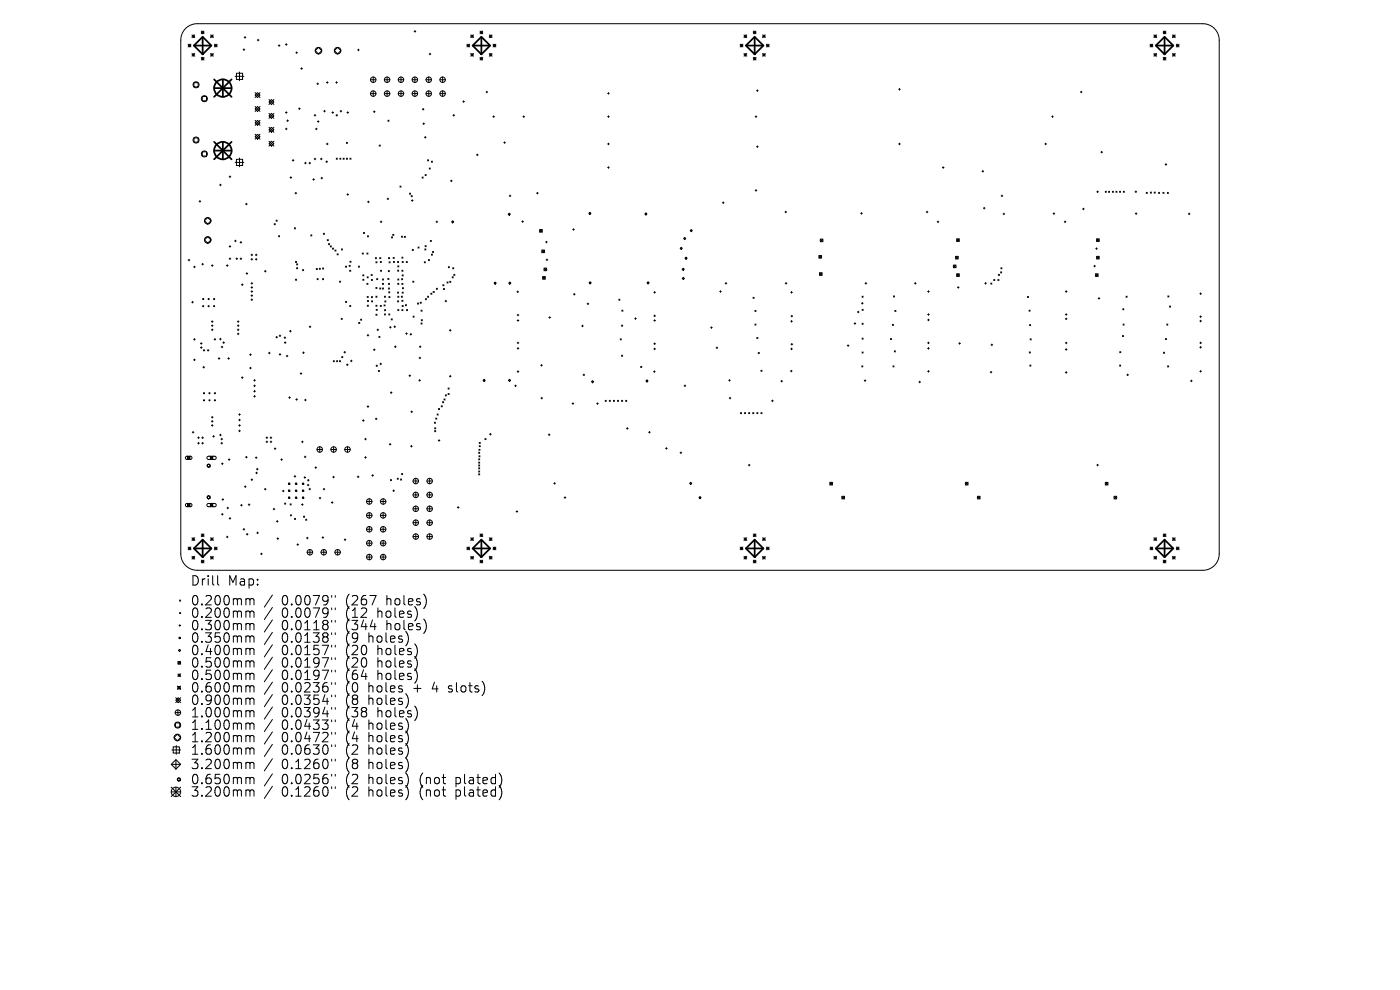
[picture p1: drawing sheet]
<svg xmlns="http://www.w3.org/2000/svg" width="297mm" height="210mm" viewBox="0 0 297 210" stroke-linecap="round" stroke-linejoin="round" font-family="sans-serif">
<defs><g id="words">
<g font-size="2.8">
<text x="40.3" y="124.5">Drill</text>
<text x="48.3" y="124.5">Map:</text>
<text x="40.3" y="128.7">0.200mm</text>
<text x="40.3" y="131.3">0.200mm</text>
<text x="59.8" y="128.7">0.0079&quot;</text>
<text x="59.8" y="131.3">0.0079&quot;</text>
<text x="73.5" y="128.7">(267</text>
<text x="73.5" y="131.3">(12</text>
<text x="80.4" y="131.3">holes)</text>
<text x="82.3" y="128.7">holes)</text>
<text x="40.3" y="134">0.300mm</text>
<text x="40.3" y="136.6">0.350mm</text>
<text x="59.8" y="134">0.0118&quot;</text>
<text x="59.8" y="136.6">0.0138&quot;</text>
<text x="73.5" y="134">(344</text>
<text x="73.5" y="136.6">(9</text>
<text x="78.5" y="136.6">holes)</text>
<text x="82.3" y="134">holes)</text>
<text x="40.3" y="139.3">0.400mm</text>
<text x="40.3" y="141.9">0.500mm</text>
<text x="59.8" y="139.3">0.0157&quot;</text>
<text x="59.8" y="141.9">0.0197&quot;</text>
<text x="73.5" y="139.3">(20</text>
<text x="73.5" y="141.9">(20</text>
<text x="80.4" y="139.3">holes)</text>
<text x="80.4" y="141.9">holes)</text>
<text x="40.3" y="144.5">0.500mm</text>
<text x="40.3" y="147.2">0.600mm</text>
<text x="40.3" y="149.8">0.900mm</text>
<text x="59.8" y="144.5">0.0197&quot;</text>
<text x="59.8" y="147.2">0.0236&quot;</text>
<text x="59.8" y="149.8">0.0354&quot;</text>
<text x="73.5" y="144.5">(64</text>
<text x="73.5" y="147.2">(0</text>
<text x="73.5" y="149.8">(8</text>
<text x="78.5" y="147.2">holes</text>
<text x="78.5" y="149.8">holes)</text>
<text x="80.4" y="144.5">holes)</text>
<text x="88.2" y="147.2">+</text>
<text x="92.4" y="147.2">4</text>
<text x="96" y="147.2">slots)</text>
<text x="40.3" y="152.5">1.000mm</text>
<text x="40.3" y="155.1">1.100mm</text>
<text x="59.8" y="152.5">0.0394&quot;</text>
<text x="59.8" y="155.1">0.0433&quot;</text>
<text x="73.5" y="152.5">(38</text>
<text x="73.5" y="155.1">(4</text>
<text x="78.5" y="155.1">holes)</text>
<text x="80.4" y="152.5">holes)</text>
<text x="40.3" y="157.7">1.200mm</text>
<text x="40.3" y="160.4">1.600mm</text>
<text x="59.8" y="157.7">0.0472&quot;</text>
<text x="59.8" y="160.4">0.0630&quot;</text>
<text x="73.5" y="157.7">(4</text>
<text x="73.5" y="160.4">(2</text>
<text x="78.5" y="157.7">holes)</text>
<text x="78.5" y="160.4">holes)</text>
<text x="40.3" y="163.4">3.200mm</text>
<text x="40.3" y="166.6">0.650mm</text>
<text x="59.8" y="163.4">0.1260&quot;</text>
<text x="59.8" y="166.6">0.0256&quot;</text>
<text x="73.5" y="163.4">(8</text>
<text x="73.5" y="166.6">(2</text>
<text x="78.5" y="163.4">holes)</text>
<text x="78.5" y="166.6">holes)</text>
<text x="89.5" y="166.6">(not</text>
<text x="97.3" y="166.6">plated)</text>
<text x="40.3" y="169.3">3.200mm</text>
<text x="59.8" y="169.3">0.1260&quot;</text>
<text x="73.5" y="169.3">(2</text>
<text x="78.5" y="169.3">holes)</text>
<text x="89.5" y="169.3">(not</text>
<text x="97.3" y="169.3">plated)</text>
</g>
</g></defs>
<g fill="none" stroke="#000" stroke-width=".21">
<path d="M39.4 6a3.5 3.5 0 0 1 2.4-1h213.4a3.5 3.5 0 0 1 3.5 3.5v109a3.5 3.5 0 0 1-3.5 3.5h-213.4a3.5 3.5 0 0 1-3.4-3.5v-109a3.5 3.5 0 0 1 1-2.5zM39.9 9.7h.6M39.9 9.4l.6 .6M40.2 9.4v.6M40.5 9.4l-.6 .6M40.7 7.4l.6 .6M40.7 7.7h.6M40.7 11.3l.6 .6M40.7 11.6h.6M41 7.4v.6M41 11.3v.6M41.1 17.5h.9v.9h-.9z"/>
<path d="M41.3 7.4l-.6 .6M41.3 11.3l-.6 .6M42.7 12.2l.6 .5M42.7 6.6l.6 .6M42.7 6.9h.6M42.7 12.4h.6M43 6.6v.6M43 12.2v.5M43.3 6.6l-.6 .6M43.3 12.2l-.6 .5M44.7 11.3l.5 .6M44.7 7.7h.5"/>
<path d="M44.7 11.6h.5M44.7 7.4l.5 .6M45 7.4v.6M45 11.3v.6M45.2 7.4l-.5 .6M45.2 11.3l-.5 .6M45.5 9.7h.6M45.5 9.4l.6 .6M45.8 9.4v.6M46.1 9.4l-.6 .6M49.9 16.2h1.8M50.2 15.5h1.3v1.3h-1.3z"/>
<path d="M50.8 15.3v1.8M51.6 10.5h.3M51.7 10.4v.3M51.8 7.9h.3M52 7.8v.3M54.1 19.6l1.1 1.1M54.6 8.5h.3M54.8 8.3v.4M55.2 19.6l-1.1 1.1M59 9.7h.4M59.2 9.5v.3M60.6 9.4h.3"/>
<path d="M60.7 9.3v.3M62.8 11.2h.3M62.9 11v.3M63.8 14.5h.4M64 14.4v.3M66.9 10.7l.7-.6 .7 .6-.7 .7zM67.2 17.8h.4M67.4 17.6v.4M69.3 17.5h.3M69.4 17.3v.4M70.9 10.7l.7-.6 .7 .6-.7 .7zM71.2 17.5h.4"/>
<path d="M71.4 17.3v.4M75.9 10.6h.3M76 10.4v.4M78.6 19.9h1.2M78.6 16.9h1.2M79.2 16.3v1.2M79.2 19.3v1.1M81.5 19.9h1.2M81.5 16.9h1.2M82.1 16.3v1.2M82.1 19.3v1.1M84.5 19.9h1.1"/>
<path d="M84.5 16.9h1.1M85.1 16.3v1.2M85.1 19.3v1.1M87.4 19.9h1.2M87.4 16.9h1.2M87.9 6.7h.3M88 16.3v1.2M88 19.3v1.1M88 6.5v.3M90.4 19.9h1.1M90.4 16.9h1.1M91 16.3v1.2"/>
<path d="M91 19.3v1.1M91 11.5h.4M91.2 11.3v.3M93.3 19.9h1.2M93.3 16.9h1.2M93.9 16.3v1.2M93.9 19.3v1.1M99.1 9.7h.5M99.1 9.4l.5 .6M99.3 9.4v.6M99.6 9.4l-.5 .6M99.9 7.7h.5"/>
<path d="M99.9 11.6h.5M99.9 7.4l.5 .6M99.9 11.3l.5 .6M100.2 7.4v.6M100.2 11.3v.6M100.4 7.4l-.5 .6M100.4 11.3l-.5 .6M101.8 6.9h.6M101.8 12.4h.6M101.8 6.6l.6 .6M101.8 12.2l.6 .5M102.1 6.6v.6"/>
<path d="M102.1 12.2v.5M102.4 6.6l-.6 .6M102.4 12.2l-.6 .5M103.1 19.5h.4M103.3 19.3v.4M103.8 7.7h.6M103.8 11.6h.6M103.8 11.3l.6 .6M103.8 7.4l.6 .6M104.1 7.4v.6M104.1 11.3v.6M104.4 7.4l-.6 .6"/>
<path d="M104.4 11.3l-.6 .6M104.6 9.7h.6M104.6 9.4l.6 .6M104.9 9.4v.6M105.2 9.4l-.6 .6M128.9 19.8h.4M129.1 19.6v.4M157 9.7h.6M157 9.4l.6 .6M157.3 9.4v.6M157.6 9.4l-.6 .6M157.8 11.3l.6 .6"/>
<path d="M157.8 7.7h.6M157.8 11.6h.6M157.8 7.4l.6 .6M158.1 7.4v.6M158.1 11.3v.6M158.4 7.4l-.6 .6M158.4 11.3l-.6 .6M159.8 6.9h.6M159.8 12.4h.6M159.8 12.2l.6 .5M159.8 6.6l.6 .6M160.1 6.6v.6"/>
<path d="M160.1 12.2v.5M160.4 6.6l-.6 .6M160.4 12.2l-.6 .5M160.5 19.2h.3M160.7 19.1v.3M161.8 7.7h.6M161.8 11.6h.6M161.8 7.4l.6 .6M161.8 11.3l.6 .6M162.1 7.4v.6M162.1 11.3v.6M162.4 7.4l-.6 .6"/>
<path d="M162.4 11.3l-.6 .6M162.6 9.7h.6M162.6 9.4l.6 .6M162.9 9.4v.6M163.2 9.4l-.6 .6M190.6 18.9h.4M190.8 18.8v.3M229.2 19.5h.3M229.4 19.3v.4M244 9.7h.6M244 9.4l.6 .6M244.3 9.4v.6"/>
<path d="M244.6 9.4l-.6 .6M244.8 7.7h.6M244.8 11.6h.6M244.8 7.4l.6 .6M244.8 11.3l.6 .6M245.1 7.4v.6M245.1 11.3v.6M245.4 7.4l-.6 .6M245.4 11.3l-.6 .6M246.8 6.9h.5M246.8 12.4h.5M246.8 12.2l.5 .5"/>
<path d="M246.8 6.6l.5 .6M247.1 6.6v.6M247.1 12.2v.5M247.3 6.6l-.5 .6M247.3 12.2l-.5 .5M248.7 7.7h.6M248.7 11.6h.6M248.7 11.3l.6 .6M248.7 7.4l.6 .6M249 7.4v.6M249 11.3v.6M249.3 11.3l-.6 .6"/>
<path d="M249.3 7.4l-.6 .6M249.5 9.7h.6M249.5 9.4l.6 .6M249.8 9.4v.6M250.1 9.4l-.6 .6M41.1 29.3h.9v.9h-.9zM42.9 20.5h.9v.9h-.9zM42.9 32.2h.9v.9h-.9zM46.6 39.2h.3M46.8 39.1v.3M48.6 37.5h.4M48.8 37.3v.4"/>
<path d="M49.9 34.4h1.8M50.2 33.8h1.3v1.3h-1.3zM50.8 33.5v1.9M54.1 20.2l.5-.6 .6 .6-.6 .5zM54.1 22.6l1.1 1M54.1 25.5l1.1 1.1M54.1 28.5l1.1 1M54.6 22.6l.6 .5-.6 .5-.5-.5zM54.6 25.5l.6 .6-.6 .5-.5-.5zM54.6 28.5l.6 .5-.6 .5-.5-.5zM55.2 22.6l-1.1 1M55.2 25.5l-1.1 1.1"/>
<path d="M55.2 28.5l-1.1 1M57.1 21.6l.5-.5 .5 .5-.5 .6zM57.1 24.6l.5-.5 .5 .5-.5 .5zM57.1 27.5l.5-.5 .5 .5-.5 .6zM57.1 30.5l.5-.5 .5 .5-.5 .5zM57.1 21.1l1 1.1M57.1 24.1l1 1M57.1 27l1 1.1M57.1 30l1 1M58.1 21.1l-1 1.1M58.1 24.1l-1 1M58.1 27l-1 1.1"/>
<path d="M58.1 30l-1 1M60.6 23.9h.3M60.6 27.3h.3M60.7 23.7v.3M60.7 27.2v.3M60.8 25.6h.4M61 25.4v.4M61.5 37.7h.4M61.7 37.5v.3M62 34h.4M62.2 33.8v.4M63.3 23.1h.4"/>
<path d="M63.5 22.9v.3M64.6 34.6h.4M64.8 34.4v.4M65.5 34.6h.4M65.7 34.4v.4M66.4 38.1h.3M66.5 37.9v.3M66.6 24.5h.4M66.6 33.7h.4M66.8 24.3v.3M66.8 33.6v.3M66.9 27.3h.4"/>
<path d="M67.1 27.2v.3M67.3 25.8h.4M67.5 25.6v.4M68 33.7h.3M68.1 37.8h.3M68.2 33.6v.3M68.3 37.6v.4M68.7 23.6h.3M68.8 23.4v.4M69.1 34.3h.4M69.3 30.5h.3M69.3 34.1v.4"/>
<path d="M69.4 30.4v.3M70.4 23.9h.4M70.6 23.7v.3M71.3 24.5h.3M71.3 33.6l.3 .2M71.5 24.3v.3M71.6 33.6l-.3 .2M72.1 33.6l.2 .2M72.2 23.6h.3M72.3 33.6l-.2 .2M72.3 23.4v.4M72.8 33.6l.2 .2"/>
<path d="M73 33.6l-.2 .2M73.5 30.2l.2 .2M73.5 33.6l.2 .2M73.6 23.9h.3M73.7 30.2l-.2 .2M73.7 33.6l-.2 .2M73.8 23.7v.3M74.2 33.6l.3 .2M74.5 33.6l-.3 .2M79.2 23.7h.4M79.4 23.5v.4M80.4 30.8l.3 .2"/>
<path d="M80.7 30.8l-.3 .2M82.3 25.5l.2 .2M82.5 25.5l-.2 .2M84.8 39.5l.3 .2M85.1 39.5l-.3 .2M89.5 37.6l.3 .2M89.6 23.2h.3M89.7 26.2h.4M89.8 37.6l-.3 .2M89.8 23v.3M89.9 26.1v.3M90 29.1h.4"/>
<path d="M90.2 37l.2 .3M90.2 29v.3M90.4 37l-.2 .3M90.7 33.9l.2 .2M90.9 33.9l-.2 .2M91 35.6l.3 .3M91.3 35.6l-.3 .3M91.5 34.2l.2 .2M91.7 34.2l-.2 .2M95.6 38.4h.3M95.7 38.2v.3M96.1 24.5h.3"/>
<path d="M96.3 24.3v.3M98.2 21.6h.3M98.4 21.4v.3M101.1 32.9h.3M101.3 32.7v.3M104.6 24.7h.3M104.7 24.6v.3M106.9 30.2h.3M107.1 30.1v.3M110.9 24.7h.4M111.1 24.6v.3M128.9 30.5h.4"/>
<path d="M128.9 24.7h.4M128.9 35.5h.4M129.1 24.6v.3M129.1 30.4v.3M129.1 35.4v.3M160.2 24.7h.4M160.4 24.6v.3M160.5 31.1h.3M160.7 30.9v.4M190.6 30.5h.4M190.8 30.4v.3M199.9 35.5h.4"/>
<path d="M200.1 35.4v.3M208.3 36.3h.4M208.5 36.2v.3M221.7 30.5h.3M221.8 30.4v.3M223.1 24.7h.4M223.3 24.6v.3M233.5 32.3h.4M233.7 32.1v.4M247.2 34.9h.3M247.3 34.7v.4M39.9 55.2h.4"/>
<path d="M40.1 55v.3M41.1 56.6h.3M41.3 56.5v.3M42.2 42.7h.4M42.4 42.5v.4M42.8 56h.4M43 55.9v.3M43.4 46.8l.7-.7 .7 .7-.7 .7zM43.4 50.9l.7-.7 .7 .7-.7 .7zM44.8 56.3h.4M45 56.2v.3M48 56.3h.4"/>
<path d="M48.2 56.2v.3M48.6 52.3h.4M48.6 54.9h.4M48.8 52.1v.4M48.8 54.7v.4M49.8 51.1h.3M49.9 50.9v.4M50.1 54.9h.3M50.2 54.7v.4M50.9 54.9h.4M50.9 51.4h.4M51.1 51.2v.4"/>
<path d="M51.1 54.7v.4M52.1 43.3h.3M52.2 58h.4M52.3 43.1v.4M52.4 57.8v.4M53.3 54.1h.3M53.3 55h.3M53.4 53.9v.3M53.4 54.8v.4M53.4 59.9v.4M54.2 54.1h.3M54.2 55h.3"/>
<path d="M54.4 53.9v.3M54.4 54.8v.4M56.1 57.5h.4M56.3 57.4v.3M58.2 47.5l.2 .2M58.4 47.5l-.2 .2M58.6 46.7l.2 .2M58.8 46.7l-.2 .2M59.1 50l.2 .2M59.3 50l-.2 .2M62.5 48.3l.2 .3M62.6 41h.3"/>
<path d="M62.7 48.3l-.2 .3M62.7 55.5l.2 .2M62.7 59.2l.2 .3M62.8 40.8v.3M62.9 55.5l-.2 .2M62.9 59.2l-.2 .3M62.9 56l.2 .2M62.9 56.8l.2 .2M63.1 56l-.2 .2M63.1 56.8l-.2 .2M64.2 57.2l.2 .2M64.4 57.2l-.2 .2"/>
<path d="M65.9 49.8l.3 .3M66.2 49.8l-.3 .3M67.1 57l.2 .2M67.3 59.1l.2 .2M67.3 57l-.2 .2M67.5 59.1l-.2 .2M67.7 56.9l.3 .2M68 56.9l-.3 .2M68.4 56.8l.3 .3M68.4 59.1l.3 .2M68.6 49.5l.2 .2M68.7 56.8l-.3 .3"/>
<path d="M68.7 59.1l-.3 .2M68.8 49.5l-.2 .2M69.4 50.8l.3 .3M69.7 50.8l-.3 .3M69.7 51.7l.2 .2M69.9 51.7l-.2 .2M70.1 52.2l.2 .2M70.3 52.2l-.2 .2M70.5 52.6l.3 .3M70.8 52.6l-.3 .3M71 53l.3 .3M71.3 53l-.3 .3"/>
<path d="M71.5 53.8l.2 .3M71.7 53.8l-.2 .3M72 59.6l.3 .3M72.3 59.6l-.3 .3M72.4 52.8l.3 .2M72.7 52.8l-.3 .2M73.3 56.5l.2 .2M73.5 56.5l-.2 .2M73.6 41.3h.3M73.8 41.1v.3M74.1 56.3l.2 .2M74.2 57.3l.2 .3"/>
<path d="M74.2 55.4l.3 .2M74.3 56.3l-.2 .2M74.4 57.3l-.2 .3M74.5 55.4l-.3 .2M76 56.4l.3 .3M76.3 56.4l-.3 .3M76.8 53.7l.3 .2M77 58.3l.2 .2M77 59.2l.2 .3M77.1 53.7l-.3 .2M77.1 49.3l.2 .2M77.2 58.3l-.2 .2"/>
<path d="M77.2 59.2l-.2 .3M77.3 49.3l-.2 .2M77.8 53.7l.3 .2M77.9 58.7l.2 .2M77.9 50l.3 .2M78 42.8h.3M78.1 53.7l-.3 .2M78.1 58.7l-.2 .2M78.2 42.7v.3M78.2 50l-.3 .2M78.7 58.2l.3 .3M78.8 59.3l.2 .2"/>
<path d="M79 58.2l-.3 .3M79 59.3l-.2 .2M79.6 54.7l.3 .2M79.7 55.5l.3 .3M79.9 54.7l-.3 .2M79.9 59.1l.2 .2M80 55.5l-.3 .3M80.1 59.1l-.2 .2M80.6 54.7l.2 .2M80.7 55.5l.2 .2M80.7 47.1h.3M80.7 57.3l.3 .3"/>
<path d="M80.8 54.7l-.2 .2M80.8 46.9v.3M80.9 55.5l-.2 .2M81 57.3l-.3 .3M81.1 59.2l.3 .2M81.4 59.2l-.3 .2M82.1 42.2h.4M82.3 59.1l.2 .2M82.3 42v.4M82.4 57.4l.2 .2M82.4 54.7l.3 .2M82.5 59.1l-.2 .2"/>
<path d="M82.5 55.5l.3 .3M82.6 57.4l-.2 .2M82.7 54.7l-.3 .2M82.8 55.5l-.3 .3M83 50.2l.3 .3M83.3 50.2l-.3 .3M83.3 49.7l.3 .2M83.4 54.6l.2 .2M83.5 55.5l.2 .2M83.6 49.7l-.3 .2M83.6 54.6l-.2 .2M83.7 55.5l-.2 .2"/>
<path d="M84.3 55.5l.3 .2M84.4 57.3l.2 .2M84.4 56.4l.2 .2M84.4 59.2l.2 .2M84.6 55.5l-.3 .2M84.6 57.3l-.2 .2M84.6 56.4l-.2 .2M84.6 59.2l-.2 .2M85.2 50.1l.2 .2M85.2 59.1l.2 .2M85.3 57.3l.2 .3M85.3 54.5l.2 .3"/>
<path d="M85.3 58.3l.2 .2M85.3 55.5l.2 .2M85.4 50.1l-.2 .2M85.4 59.1l-.2 .2M85.5 57.3l-.2 .3M85.5 54.5l-.2 .3M85.5 55.5l-.2 .2M85.5 58.3l-.2 .2M85.8 50.1l.2 .3M86 50.1l-.2 .3M86.2 55.5l.2 .2M86.4 55.5l-.2 .2"/>
<path d="M86.9 41l.2 .2M87.1 41l-.2 .2M87.2 41.5l.3 .2M87.3 42.5h.3M87.5 41.5l-.3 .2M87.5 52.9l.2 .2M87.5 42.4v.3M87.6 59.6l.2 .3M87.7 52.9l-.2 .2M87.8 59.6l-.2 .3M88.7 52.4l.2 .2M88.9 52.4l-.2 .2"/>
<path d="M90 55.5l.2 .3M90.1 52.8l.3 .2M90.2 52.1l.2 .2M90.2 55.5l-.2 .3M90.4 52.8l-.3 .2M90.4 52.1l-.2 .2M90.9 55.1l.2 .2M91.1 55.1l-.2 .2M91.3 51l.2 .2M91.5 51l-.2 .2M91.5 53.9l.2 .2M91.7 53.9l-.2 .2"/>
<path d="M91.8 53.3l.2 .3M92 53.3l-.2 .3M92.5 47.1h.3M92.7 46.9v.3M94.8 59.8l.2 .2M95 59.8l-.2 .2M95.1 56.6l.2 .2M95.3 56.6l-.2 .2M95.4 59.7l.2 .2M95.6 59.7l-.2 .2M95.8 47.1l.2-.3 .3 .3-.3 .2zM95.9 58.7l.3 .2"/>
<path d="M96 56.8l.3 .2M96.2 58.7l-.3 .2M96.3 56.8l-.3 .2M96.3 58.2l.2 .2M96.5 58.2l-.2 .2M107.8 45.4l.2-.2 .3 .2-.3 .3zM108 41.6h.4M108.2 59.8l.2 .2-.2 .3-.3-.3zM108.2 41.4v.3M110.7 47h.4M110.9 46.8v.4M113.8 41h.4"/>
<path d="M114 40.8v.3M114.5 48.7l.6 .6M114.9 53l.6 .6M115.1 48.7l-.6 .6M115.1 58.7l.6 .5M115.4 56.9l.6 .5M115.5 53l-.6 .6M115.7 58.7l-.6 .5M115.7 51.3h.4M115.9 55.1h.3M115.9 51.2v.3M116 56.9l-.6 .5"/>
<path d="M116 54.9v.4M121.5 48.7h.3M121.7 48.5v.4M125 60l.2-.2 .2 .2-.2 .2zM125.1 45l.3 .3-.3 .2-.2-.2zM136.8 45.4l.2-.3 .3 .3-.3 .2zM137.3 60l.2-.2 .2 .2-.2 .2zM144.3 52.7l.2-.2 .3 .2-.3 .2zM144.9 56.9l.3 .2-.3 .3-.2-.3zM145 58.8l.2 .3-.2 .2-.3-.2zM145.3 50.4l.2 .2-.2 .2-.3-.2zM145.3 54.8l.2-.3 .3 .3-.3 .2z"/>
<path d="M146.4 48.9l.2-.2 .3 .2-.3 .2zM153.3 43h.3M153.4 42.8v.4M154 59.9v.4M160.2 40.4h.4M160.4 40.2v.4M166.5 45h.4M166.7 44.8v.3M166.8 59.9v.4M173.7 54.2l.6 .6M173.8 57.8l.6 .6M174 50.7l.6 .6"/>
<path d="M174.3 54.2l-.6 .6M174.4 57.8l-.6 .6M174.6 50.7l-.6 .6M182.6 45.3h.3M182.8 45.1v.3M183.7 59.9v.4M194.2 59.9v.4M196.5 45h.4M196.7 44.8v.3M198.8 47.1h.4M199 46.9v.3M202.2 56.2l.6 .6"/>
<path d="M202.7 54.4l.6 .5M202.8 56.2l-.6 .6M202.9 50.7l.6 .5M202.9 58.1l.6 .6M203.3 54.4l-.6 .5M203.5 50.7l-.6 .5M203.5 58.1l-.6 .6M208.6 44.2h.4M208.8 44v.3M209.1 59.9v.4M210.8 59.3l.3 .2M211.1 59.3l-.3 .2"/>
<path d="M211.7 59.3l.2 .2M211.8 58.2l.2 .2M211.9 59.3l-.2 .2M212 58.2l-.2 .2M212.3 57.7l.2 .2M212.3 56.8l.3 .2M212.4 41.6h.3M212.5 57.7l-.2 .2M212.6 56.8l-.3 .2M212.6 41.4v.3M212.8 45.4h.3M213 45.2v.4"/>
<path d="M223.4 45.3h.4M223.6 45.1v.4M225.8 47.1h.3M226 46.9v.3M229.7 44.3h.3M229.8 44.2v.3M232 56.5h.4M232.2 56.3v.3M232.4 58.1l.6 .6M232.4 52.7h.4M232.6 52.6v.3M232.6 50.7l.6 .5"/>
<path d="M232.6 54.4l.6 .5M232.7 40.7h.3M232.9 40.5v.4M233 58.1l-.6 .6M233.2 54.4l-.6 .5M233.2 50.7l-.6 .5M234.5 40.6l.2 .2M234.7 40.6l-.2 .2M235.2 40.6l.2 .2M235.4 40.6l-.2 .2M236 40.6l.2 .2M236.2 40.6l-.2 .2"/>
<path d="M236.7 40.6l.3 .2M237 40.6l-.3 .2M237.5 40.6l.2 .2M237.7 40.6l-.2 .2M238.3 40.6l.2 .2M238.5 40.6l-.2 .2M240.8 40.7h.3M240.9 45.3h.3M241 40.5v.4M241 45.1v.4M243.2 40.8l.2 .2M243.4 40.8l-.2 .2"/>
<path d="M244 40.7l.3 .3M244.3 40.7l-.3 .3M244.9 40.7l.2 .3M245.1 40.7l-.2 .3M245.8 40.8l.2 .2M246 40.8l-.2 .2M246.7 40.8l.2 .2M246.9 40.8l-.2 .2M247.6 40.8l.3 .2M247.9 40.8l-.3 .2M252.1 45.4h.3M252.3 45.2v.4"/>
<path d="M40.7 64.1h.3M40.8 63.9v.4M41.1 72h.3M41.1 76.3h.3M41.3 71.8v.4M41.3 76.2v.3M42.5 72.9h.4M42.5 73.7h.4M42.7 72.7v.3M42.7 73.6v.3M43 77.9h.4M43.1 74.3h.4"/>
<path d="M43.2 77.7v.4M43.3 74.1v.4M44 74.3h.3M44.1 74.1v.4M44.8 68.2h.4M44.8 69.1h.4M44.8 70h.4M45 68v.4M45 68.9v.4M45 69.8v.3M45.4 72h.4M45.6 71.8v.4"/>
<path d="M46.3 76h.3M46.5 75.9v.3M46.6 71.9h.3M46.8 71.8v.3M46.9 73.6h.4M47.1 73.4v.4M47.3 72.7h.3M47.5 72.5v.4M48.3 76h.4M48.5 75.9v.3M50.4 68.2h.3M50.4 69.1h.3"/>
<path d="M50.4 70h.3M50.4 70.8h.3M50.5 68v.4M50.5 68.9v.4M50.5 69.8v.3M50.5 70.7v.3M51.2 60.4h.4M51.4 60.2v.4M51.4 79.9v.4M53 75.2h.3M53 78.1h.3M53.1 75.1v.3"/>
<path d="M53.1 77.9v.3M53.3 60.1h.3M53.3 61h.3M53.3 61.8h.3M53.3 62.7h.3M53.3 63.6h.3M53.4 60.8v.3M53.4 61.7v.3M53.4 62.5v.4M53.4 63.4v.4M57 74.9h.3M57.1 74.7v.4"/>
<path d="M58.5 71.5h.4M58.7 71.4v.3M59.2 71.2h.4M59.2 75.2h.4M59.4 71.1v.3M59.4 75v.4M60.3 71.6h.3M60.3 72.7h.4M60.4 71.5v.3M60.5 72.5v.4M60.7 75.5h.4M60.9 75.4v.3"/>
<path d="M61.4 70.2h.4M61.6 70.1v.3M63.7 79.2h.3M63.9 79.1v.3M64.2 74.8h.4M64.4 74.7v.3M65.6 69.3h.3M65.8 69.1v.4M70.7 76.5l.2 .2M70.9 76.5l-.2 .2M71.4 76.5l.2 .2M71.6 76.5l-.2 .2"/>
<path d="M72 76.5l.2 .2M72.2 76.5l-.2 .2M72.4 67.5l.2 .3M72.5 75.6l.2 .3M72.6 67.5l-.2 .3M72.7 75.6l-.2 .3M73 74.7h.3M73.1 74.5v.4M73.3 63.9l.2 .3M73.5 77.4h.3M73.5 63.9l-.2 .3M73.7 77.2v.4"/>
<path d="M74.2 64.8l.2 .2M74.4 76.6h.3M74.4 64.8l-.2 .2M74.5 76.4v.3M76.1 68.4l.2 .2M76.3 68.4l-.2 .2M76.5 67.7l.2 .2M76.7 67.7l-.2 .2M77.8 60.1l.3 .2M77.9 62.9l.2 .2M77.9 71.1h.3M77.9 64.7l.3 .3"/>
<path d="M77.9 63.8l.3 .2M78.1 60.1l-.3 .2M78.1 70.9v.4M78.1 62.9l-.2 .2M78.2 64.7l-.3 .3M78.2 63.8l-.3 .2M78.8 62.9l.2 .2M78.8 63.8l.2 .2M79 62.9l-.2 .2M79 63.8l-.2 .2M79.2 74.2h.4M79.4 74v.4"/>
<path d="M79.7 64.7l.3 .3M79.7 61l.3 .2M79.7 62.8l.3 .3M79.7 66.6l.3 .3M79.8 77.6h.3M79.8 65.6l.2 .2M79.9 77.4v.4M80 64.7l-.3 .3M80 61l-.3 .2M80 62.8l-.3 .3M80 66.6l-.3 .3M80 70h.3"/>
<path d="M80 65.6l-.2 .2M80.2 69.8v.3M80.3 78.6l.2 .2M80.4 71.4l.2 .2M80.5 78.6l-.2 .2M80.6 61.1l.2 .2M80.6 77.2h.3M80.6 71.4l-.2 .2M80.7 64.8l.2 .2M80.8 77v.4M80.8 61.1l-.2 .2M80.9 64.8l-.2 .2"/>
<path d="M81.1 60.1l.3 .2M81.1 61.1l.3 .2M81.4 60.1l-.3 .2M81.4 61.1l-.3 .2M81.5 64.7l.2 .2M81.5 66.6l.3 .2M81.5 62.8l.3 .3M81.6 65.7l.2 .2M81.6 63.8l.3 .3M81.7 64.7l-.2 .2M81.8 66.6l-.3 .2M81.8 62.8l-.3 .3"/>
<path d="M81.8 65.7l-.2 .2M81.9 63.8l-.3 .3M82.4 60.1l.2 .2M82.4 61.1l.2 .2M82.5 61.9l.2 .2M82.5 66.6l.2 .2M82.5 62.9l.2 .2M82.6 60.1l-.2 .2M82.6 61.1l-.2 .2M82.6 69.4h.4M82.7 61.9l-.2 .2M82.7 66.6l-.2 .2"/>
<path d="M82.7 62.9l-.2 .2M82.8 69.3v.3M83 67.6l.2 .3M83.2 67.6l-.2 .3M83.6 69.3h.3M83.7 73.6h.3M83.7 69.1v.4M83.9 73.4v.3M84.3 63.8l.3 .2M84.3 62l.3 .2M84.4 65.7l.2 .2M84.4 60.1l.2 .2"/>
<path d="M84.4 62.8l.2 .3M84.6 63.8l-.3 .2M84.6 62l-.3 .2M84.6 62.8l-.2 .3M84.6 60.1l-.2 .2M84.6 65.7l-.2 .2M85.1 62.8l.3 .3M85.3 65.7l.2 .2M85.3 60.1l.2 .2M85.3 63.7l.2 .2M85.3 64.8l.2 .2M85.3 62l.2 .2"/>
<path d="M85.4 62.8l-.3 .3M85.4 61l.2 .3M85.5 60.1l-.2 .2M85.5 63.7l-.2 .2M85.5 65.7l-.2 .2M85.5 62l-.2 .2M85.5 64.8l-.2 .2M85.6 61l-.2 .3M86 64.6l.2 .3M86.1 70.8h.3M86.2 65.7l.3 .2M86.2 64.6l-.2 .3"/>
<path d="M86.2 70.6v.3M86.5 65.7l-.3 .2M86.8 79.7h.3M86.9 79.5v.4M87 70.9h.3M87.2 70.7v.4M87.6 67.1l.3 .2M87.9 67.1l-.3 .2M88.6 64.3l.2 .2M88.8 64.3l-.2 .2M88.9 75.9h.4M89 73.6h.3"/>
<path d="M89.1 75.8v.3M89.1 73.4v.3M89.1 64.1l.3 .2M89.3 65.8l.2 .2M89.3 68.5l.2 .2M89.4 67.8l.2 .2M89.4 64.1l-.3 .2M89.5 65.8l-.2 .2M89.5 68.5l-.2 .2M89.6 67.8l-.2 .2M90.2 63.3l.3 .3M90.5 63.3l-.3 .3"/>
<path d="M90.7 62.8l.2 .3M90.9 62.8l-.2 .3M91.4 62.2l.2 .2M91.6 62.2l-.2 .2M91.9 61.8l.2 .3M92.1 61.8l-.2 .3M92.6 61.1l.2 .3M92.8 61.1l-.2 .3M93.9 60.4l.3 .2M94.1 61.2l.2 .2M94.2 60.4l-.3 .2M94.3 61.2l-.2 .2"/>
<path d="M94.4 63.9h.4M94.6 63.7v.3M95.3 70.1h.4M95.3 79.8h.4M95.5 69.9v.3M95.5 79.6v.4M104.8 60.1l.2-.3 .3 .3-.3 .2zM109.7 61.9h.3M109.7 66.8h.4M109.7 68h.4M109.7 72.7h.4M109.7 73.9h.4"/>
<path d="M109.7 78.8h.4M109.8 61.7v.4M109.9 66.7v.3M109.9 67.8v.4M109.9 72.6v.3M109.9 73.7v.4M109.9 78.7v.3M114.7 77.5h.4M114.9 77.3v.4M116.4 67.4h.4M116.6 67.2v.3M121.7 62.4h.3"/>
<path d="M121.8 62.2v.4M123.4 69.1h.3M123.6 69v.3M123.7 79.5h.3M123.9 79.4v.3M124.6 64.5h.3M124.7 64.3v.3M131.3 63.5l.2 .2M131.5 63.5l-.2 .2M131.6 71.9l.2 .2M131.8 71.9l-.2 .2M131.9 69l.2 .2"/>
<path d="M131.9 75.4l.2 .2M131.9 65.8l.3 .2M132.1 69l-.2 .2M132.1 75.4l-.2 .2M132.2 65.8l-.3 .2M134.6 67.6h.4M134.8 67.4v.4M135.9 77.7l.3 .3M136.2 77.7l-.3 .3M138.6 78.8h.4M138.7 68h.4M138.7 62h.4"/>
<path d="M138.7 67h.4M138.7 72.9h.4M138.7 74h.4M138.8 78.7v.3M138.9 61.8v.4M138.9 66.8v.4M138.9 67.8v.4M138.9 72.7v.4M138.9 73.8v.4M150.8 69.5h.3M150.9 69.3v.4M151.9 73.8h.4"/>
<path d="M152.1 73.6v.4M152.7 61.8h.3M152.8 61.7v.3M153.8 60.1h.4M159.7 63.1l.3 .2M160 63.1l-.3 .2M160.2 65.8l.2 .3M160.2 68.7l.2 .3M160.4 65.8l-.2 .3M160.4 68.7l-.2 .3M160.6 71.6l.2 .2M160.8 71.6l-.2 .2"/>
<path d="M160.8 74.8l.3 .2M161.1 74.8l-.3 .2M161.4 78.5l.3 .3M161.7 78.5l-.3 .3M166.6 60.1h.3M167.7 78.7h.3M167.7 62h.4M167.7 74h.4M167.7 68.2h.4M167.8 67.1h.4M167.8 73h.4M167.9 78.5v.4"/>
<path d="M167.9 61.8v.4M167.9 68v.3M167.9 73.8v.4M168 66.9v.3M168 72.9v.3M179.7 73.3h.4M179.9 73.1v.4M181.2 68.6h.3M181.4 68.5v.3M181.9 66.2h.3M182.1 66v.4M182.8 64.3h.3"/>
<path d="M182.8 77.6l.3 .2M182.9 62.8l.2 .3M182.9 65.6l.2 .2M182.9 68.6l.2 .2M182.9 71.7l.2 .3M182.9 74.7l.2 .2M182.9 64.2v.3M183.1 77.6l-.3 .2M183.1 62.8l-.2 .3M183.1 65.6l-.2 .2M183.1 68.6l-.2 .2M183.1 71.7l-.2 .3"/>
<path d="M183.1 74.7l-.2 .2M183.5 60.1h.4M188.9 71.8l.2 .2M189.1 71.8l-.2 .2M189.3 68.8l.2 .2M189.4 77.6l.3 .2M189.5 68.8l-.2 .2M189.5 62.8l.3 .2M189.7 77.6l-.3 .2M189.7 74.4l.3 .3M189.8 62.8l-.3 .2M189.8 65.8l.3 .3"/>
<path d="M190 74.4l-.3 .3M190.1 65.8l-.3 .3M194 60.1h.4M196.8 61.8h.3M196.8 72.7h.3M196.8 73.9h.3M196.8 66.7h.3M196.8 67.9h.3M196.8 78.8h.3M197 61.7v.3M197 66.5v.4M197 67.7v.3"/>
<path d="M197 72.6v.3M197 73.7v.4M197 78.6v.3M203.1 61h.4M203.3 60.8v.3M203.4 72.9h.3M203.6 72.7v.3M208.9 60.1h.4M210.1 78.9h.3M210.2 60l.2 .3M210.2 78.8v.3M210.2 73.1h.4"/>
<path d="M210.4 60l-.2 .3M210.4 73v.3M218 62.9l.2 .2M218.2 62.9l-.2 .2M218.3 65.8l.2 .2M218.4 74.7l.2 .2M218.4 68.9l.2 .2M218.5 77.4l.2 .3M218.5 65.8l-.2 .2M218.5 71.9l.3 .2M218.6 74.7l-.2 .2M218.6 68.9l-.2 .2"/>
<path d="M218.7 77.4l-.2 .3M218.8 71.9l-.3 .2M226 61.8h.4M226 72.7h.4M226 66.7h.4M226 67.6h.4M226 74.1h.4M226 79h.4M226.2 61.7v.3M226.2 66.5v.4M226.2 67.5v.3M226.2 72.6v.3"/>
<path d="M226.2 74v.3M226.2 78.8v.4M233 63.3h.3M233.1 63.1v.4M237.5 77.4l.3 .3M237.5 74.6l.3 .2M237.8 77.4l-.3 .3M237.8 74.6l-.3 .2M238.1 71.2l.3 .2M238.2 65.5l.2 .2M238.2 68.7l.3 .3M238.4 71.2l-.3 .2"/>
<path d="M238.4 65.5l-.2 .2M238.5 68.7l-.3 .3M238.9 62.8l.2 .3M239.1 79.5h.3M239.1 62.8l-.2 .3M239.2 79.4v.3M246.8 74.7l.3 .2M247.1 74.7l-.3 .2M247.2 71.8l.3 .2M247.5 71.8l-.3 .2M247.5 68.7l.3 .3M247.7 77.6l.2 .2"/>
<path d="M247.8 68.7l-.3 .3M247.8 62.8l.2 .2M247.9 77.6l-.2 .2M248 62.8l-.2 .2M248.1 64.9l.2 .2M248.3 64.9l-.2 .2M254.5 72.7h.4M254.5 78.8h.4M254.5 62.3h.4M254.5 67.2h.4M254.5 68.1h.4M254.5 73.7h.4"/>
<path d="M254.7 62.1v.4M254.7 67v.4M254.7 67.9v.4M254.7 72.6v.3M254.7 73.5v.3M254.7 78.6v.3M39.7 96.8l-.4 .3 .4 .4M39.7 97.5h.7M39.7 96.8l.7 .7M39.7 96.8h.7M39.8 96.9h.5v.5h-.5zM40.4 96.8l.3 .3-.3 .4"/>
<path d="M40.4 96.8l-.7 .7M40.8 91.7h.3M41 91.5v.4M41.9 92.9h.4M41.9 94h.4M42.1 92.7v.3M42.1 93.8v.4M42.8 92.9h.4M42.8 94h.4M43 92.7v.3M43 93.8v.4M43.9 98.8l.4-.4 .3 .4-.3 .4z"/>
<path d="M44 96.9l1.6-.1 .3 .4-.3 .3h-1.4l-.3-.3zM44 98.5h.5v.5h-.5zM44.5 96.8l.7 .7M44.6 96.9h.5v.5h-.5zM44.8 88.5h.4M44.8 89.4h.4M44.8 90.2h.4M45 88.3v.4M45 89.2v.4M45 90.1v.3M45.1 92.6h.4M45.2 96.8l-.7 .7"/>
<path d="M45.3 92.4v.3M46.6 92.3h.3M46.8 92.1v.4M46.9 94h.3M46.9 93.1h.3M47 98.4h.3M47 93v.3M47 93.8v.4M47.2 98.2v.3M48.4 97.5h.4M48.6 97.3v.4M50.6 90.2h.4"/>
<path d="M50.6 87.9h.4M50.6 89.1h.4M50.6 91.4h.4M50.8 87.8v.3M50.8 88.9v.4M50.8 90.1v.3M50.8 91.2v.4M51.2 80.1h.4M52.1 97h.3M52.3 96.8v.3M53.8 80.7h.4M53.8 81.8h.4"/>
<path d="M53.8 83h.4M53.8 84.1h.4M54 80.5v.4M54 81.7v.3M54 82.8v.4M54 83.9v.3M54.2 97.1h.3M54.4 96.9v.4M54.4 99.5h.4M54.6 99.4v.3M56.4 92.9h.4M56.4 93.7h.4"/>
<path d="M56.6 92.7v.3M56.6 93.6v.3M57.3 92.9h.4M57.3 93.7h.4M57.5 92.7v.3M57.5 93.6v.3M58.2 95.2h.3M58.4 95v.4M59.6 97.5h.3M59.7 97.3v.4M61.3 84.3h.3M61.4 84.2v.3"/>
<path d="M62.8 84.7h.3M62.9 84.6v.3M64 93.7h.3M64.2 93.6v.3M64.6 96.9h.3M64.6 84.9h.4M64.7 96.7v.4M64.8 84.7v.3M66.8 99.2h.4M67 99v.4M67.3 95.4h1.1M67.8 94.8v1.1"/>
<path d="M70.2 95.4h1.2M70.8 94.8v1.1M73.1 95.4h1.2M73.7 94.8v1.1M76.9 89.2h.4M77.1 89v.4M77.4 93.1h.3M77.4 97h.3M77.5 93v.3M77.5 96.9v.3M77.9 86.2h.3M78.1 86.1v.3"/>
<path d="M79.6 88.9h.4M79.8 88.7v.3M82.6 94.2h.3M82.8 94.1v.3M82.8 83.3h.4M83 83.1v.4M87.1 94.7h.4M87.2 87.4h.3M87.3 94.5v.3M87.3 87.2v.3M88.8 80.7h.4M89 80.5v.4"/>
<path d="M92.2 89.6l.2 .2M92.2 90.7l.2 .3M92.2 91.4l.2 .2M92.4 89.6l-.2 .2M92.4 90.7l-.2 .3M92.4 91.4l-.2 .2M92.4 88.7l.3 .2M92.7 88.7l-.3 .2M92.7 87.8l.3 .2M93 87.8l-.3 .2M93 93.4h.3M93 86.7l.3 .2"/>
<path d="M93.1 93.3v.3M93.3 86.7l-.3 .2M93.6 86.1l.2 .2M93.8 86.1l-.2 .2M93.9 85.2l.2 .2M94.1 85.2l-.2 .2M94.2 84.6l.2 .3M94.4 84.6l-.2 .3M94.5 83.8l.2 .2M94.7 83.8l-.2 .2M95 82.3l.3 .2M95 83.5l.3 .2"/>
<path d="M95.3 82.3l-.3 .2M95.3 83.5l-.3 .2M101.5 95.9l.3 .3M101.5 97.3l.3 .3M101.5 98l.3 .2M101.5 98.6l.3 .3M101.5 99.2l.3 .3M101.5 99.9l.3 .2M101.6 95.3l.2 .2M101.6 96.7l.2 .2M101.7 94.5l.2 .3M101.7 93.8l.2 .3"/>
<path d="M101.8 95.9l-.3 .3M101.8 97.3l-.3 .3M101.8 98l-.3 .2M101.8 98.6l-.3 .3M101.8 99.2l-.3 .3M101.8 99.9l-.3 .2M101.8 95.3l-.2 .2M101.8 96.7l-.2 .2M101.9 93.8l-.2 .3M101.9 94.5l-.2 .3M102.7 80.5l.2 .2-.2 .2-.2-.2zM102.9 93l.2 .3"/>
<path d="M103.1 93l-.2 .3M103.9 92.1h.3M104 91.9v.4M108.1 80.5l.2 .2-.2 .2-.2-.2zM109.2 81.8h.3M109.4 81.7v.3M114.8 84.5h.3M114.9 84.3v.3M116.3 92.2h.4M116.5 92v.4M121.4 85.6h.3M121.5 85.4v.4"/>
<path d="M125.5 81l.2-.3 .2 .3-.2 .2zM126.6 85.6h.3M126.8 85.4v.4M128.4 84.9l.2 .2M128.6 84.9l-.2 .2M129.3 84.9l.2 .2M129.5 84.9l-.2 .2M130.1 84.9l.3 .2M130.4 84.9l-.3 .2M131 84.9l.2 .2M131.2 84.9l-.2 .2M131.9 84.9l.2 .2"/>
<path d="M132.1 84.9l-.2 .2M132.7 84.9l.3 .2M132.9 90.9h.4M133 84.9l-.3 .2M133.1 90.7v.4M137 80.8l.3-.2 .2 .2-.2 .2zM137.6 91.7h.3M137.8 91.5v.4M141.2 95.1h.3M141.4 94.9v.4M144.3 96h.3M144.4 95.9v.3"/>
<path d="M145.1 81.8h.4M145.3 81.7v.3M154.6 80.7h.3M154.7 84.5h.4M154.8 80.5v.4M154.9 84.3v.3M157.1 87.5l.2 .3M157.3 87.5l-.2 .3M158 87.5l.2 .3M158.2 87.5l-.2 .3M158.8 98.7h.3M158.8 87.5l.3 .3"/>
<path d="M158.9 98.5v.3M159.1 87.5l-.3 .3M159.7 87.5l.2 .3M159.9 87.5l-.2 .3M160.6 87.5l.2 .3M160.8 87.5l-.2 .3M161.4 87.5l.3 .3M161.7 87.5l-.3 .3M163.7 85h.3M163.9 84.9v.3M165.7 80.9h.3M165.8 80.7v.3"/>
<path d="M183.3 80.7h.4M183.5 80.6v.3M194.9 81h.4M195.1 80.9v.3M232.7 98.7h.3M232.9 98.5v.3M252.6 80.8h.3M252.7 80.6v.4M39.7 106.8l-.4 .3 .4 .4M39.7 106.8l.7 .7M39.7 106.8h.7M39.7 107.5h.7"/>
<path d="M39.8 106.9h.5v.5h-.5zM39.9 116l.6 .6M39.9 116.3h.6M40.2 116v.6M40.4 106.8l.3 .3-.3 .4M40.4 106.8l-.7 .7M40.5 116l-.6 .6M40.7 114.1l.6 .6M40.7 114.4h.6M40.7 118l.6 .6M40.7 118.3h.6M41 114.1v.6"/>
<path d="M41 118v.6M41.3 114.1l-.6 .6M41.3 118l-.6 .6M42.7 118.8l.6 .6M42.7 113.3l.6 .5M42.7 113.6h.6M42.7 119.1h.6M43 113.3v.5M43 118.8v.6M43.3 113.3l-.6 .5M43.3 118.8l-.6 .6M43.9 105.5l.4-.4 .3 .4-.3 .4z"/>
<path d="M44 106.9l1.6-.1 .3 .4-.3 .3h-1.4l-.3-.3zM44 105.2h.5v.6h-.5zM44.5 106.8l.7 .7M44.6 106.9h.5v.5h-.5zM44.7 118l.5 .6M44.7 114.4h.5M44.7 118.3h.5M44.7 114.1l.5 .6M45 114.1v.6M45 118v.6M45.2 106.8l-.7 .7M45.2 114.1l-.5 .6"/>
<path d="M45.2 118l-.5 .6M45.5 116.3h.6M45.5 116l.6 .6M45.8 116v.6M46.1 116l-.6 .6M47 109.1h.3M47.1 106h.4M47.2 108.9v.4M47.3 105.8v.3M48 113.9h.4M48.1 107.8h.4M48.2 113.7v.4"/>
<path d="M48.3 107.6v.3M48.6 110h.4M48.8 109.8v.3M51 107.2h.4M51.2 107v.4M51.6 112.3h.3M51.7 112.1v.4M51.9 103.2h.3M52 103.1v.3M52.3 113.3h.3M52.4 113.1v.4M52.7 107.1h.3"/>
<path d="M52.8 106.9v.3M53.3 101.8h.3M53.4 101.6v.3M54.3 100.3h.3M54.4 100.1v.4M54.5 113h.3M54.6 112.9v.3M55.3 117.5h.3M55.5 117.3v.4M56.1 103.8h.3M56.3 103.6v.3M57.9 108h.4"/>
<path d="M58.1 107.8v.4M58.6 110.6h.4M58.8 114.3h.3M58.8 110.4v.4M58.9 114.1v.3M59.9 104.2h.4M60.1 104v.3M60.4 106.7l.2 .2M60.6 106.7l-.2 .2M61.2 102.5h.3v.3h-.3zM61.2 103.9h.3v.3h-.3zM61.2 105.4h.3v.3h-.3z"/>
<path d="M61.5 106.9l.3 .2M61.6 109.2l.2 .2M61.8 106.9l-.3 .2M61.8 109.2l-.2 .2M62.4 101.1h.3M62.5 110l.2 .2M62.6 100.9v.3M62.7 102.5h.3v.3h-.3zM62.7 103.9h.3v.3h-.3zM62.7 105.4h.3v.3h-.3zM62.7 110l-.2 .2M63 115.5h.3"/>
<path d="M63.2 115.4v.3M64 107h.3M64.1 106.9v.3M64.2 102.5h.2v.3h-.2zM64.2 103.9h.2v.3h-.2zM64.2 105.4h.2v.3h-.2zM64.4 109.5l.2 .2M64.5 101.3h.4M64.6 109.5l-.2 .2M64.7 101.1v.4M64.8 110.1l.3 .3M65 114.1h.4"/>
<path d="M65.1 110.1l-.3 .3M65.2 117.1h1.1M65.2 114v.3M65.2 102.9h.3M65.2 101.9h.4M65.4 102.7v.4M65.4 101.7v.3M65.5 103.7h.4M65.7 103.6v.3M65.7 116.6v1.1M67.7 105.7h.4M67.9 105.5v.3"/>
<path d="M68.1 117.1h1.2M68.3 114h.4M68.5 113.8v.4M68.6 103.8h.3M68.7 116.6v1.1M68.7 103.6v.3M70.3 106.6h.3M70.5 106.4v.4M70.6 101.2h.3M70.8 101v.4M71 117.1h1.2M71.6 116.6v1.1"/>
<path d="M73 114.5h.4M73.2 114.3v.4M75.8 101.1h.4M76 101v.3M77.8 112.3h1.1M77.8 106.4h1.1M77.8 109.3h1.1M77.8 115.2h1.1M77.8 118.2h1.1M78.3 105.8v1.2M78.3 108.7v1.2M78.3 111.7v1.2"/>
<path d="M78.3 114.6v1.2M78.3 117.6v1.1M78.9 100.9h.3M79 100.7v.3M80.7 112.3h1.2M80.7 106.4h1.2M80.7 109.3h1.2M80.7 115.2h1.2M80.7 118.2h1.2M81.3 105.8v1.2M81.3 108.7v1.2M81.3 111.7v1.2"/>
<path d="M81.3 114.6v1.2M81.3 117.6v1.1M82.8 101.7l.2 .3M83 101.7l-.2 .3M83.3 104.1h.4M83.5 103.9v.4M84.3 101.4l.2 .3M84.5 101.4l-.2 .3M85 101.6l.2 .2M85.2 101.6l-.2 .2M85.2 100.5l.2 .2M85.4 100.5l-.2 .2"/>
<path d="M87.6 102h1.2M87.6 105h1.2M87.6 107.9h1.2M87.6 110.9h1.2M87.6 113.8h1.2M88.2 101.5v1.1M88.2 104.4v1.2M88.2 107.4v1.1M88.2 110.3v1.2M88.2 113.2v1.2M90.6 102h1.1M90.6 105h1.1"/>
<path d="M90.6 107.9h1.1M90.6 110.9h1.1M90.6 113.8h1.1M91.2 101.5v1.1M91.2 104.4v1.2M91.2 107.4v1.1M91.2 110.3v1.2M91.2 113.2v1.2M97 107.6h.4M97.2 107.5v.3M99.1 116.3h.5M99.1 116l.5 .6"/>
<path d="M99.3 116v.6M99.6 116l-.5 .6M99.9 114.4h.5M99.9 118.3h.5M99.9 114.1l.5 .6M99.9 118l.5 .6M100.2 114.1v.6M100.2 118v.6M100.4 114.1l-.5 .6M100.4 118l-.5 .6M101.5 100.5l.3 .2M101.8 100.5l-.3 .2"/>
<path d="M101.8 113.6h.6M101.8 119.1h.6M101.8 118.8l.6 .6M101.8 113.3l.6 .5M102.1 113.3v.5M102.1 118.8v.6M102.4 113.3l-.6 .5M102.4 118.8l-.6 .6M103.8 114.4h.6M103.8 118.3h.6M103.8 118l.6 .6M103.8 114.1l.6 .6"/>
<path d="M104.1 114.1v.6M104.1 118v.6M104.4 114.1l-.6 .6M104.4 118l-.6 .6M104.6 116.3h.6M104.6 116l.6 .6M104.9 116v.6M105.2 116l-.6 .6M109.5 108.5h.3M109.7 108.3v.4M117.5 102.5h.3M117.7 102.4v.3"/>
<path d="M119.7 105.6h.3M119.9 105.4v.3M146.3 102.5l.2-.2 .3 .2-.3 .3zM148.3 105.6l.2-.3 .2 .3-.2 .2zM157 116.3h.6M157 116l.6 .6M157.3 116v.6M157.6 116l-.6 .6M157.8 114.4h.6M157.8 118.3h.6M157.8 114.1l.6 .6M157.8 118l.6 .6"/>
<path d="M158.1 114.1v.6M158.1 118v.6M158.4 114.1l-.6 .6M158.4 118l-.6 .6M159.8 113.6h.6M159.8 119.1h.6M159.8 118.8l.6 .6M159.8 113.3l.6 .5M160.1 113.3v.5M160.1 118.8v.6M160.4 113.3l-.6 .5M160.4 118.8l-.6 .6"/>
<path d="M161.8 114.4h.6M161.8 118.3h.6M161.8 118l.6 .6M161.8 114.1l.6 .6M162.1 114.1v.6M162.1 118v.6M162.4 114.1l-.6 .6M162.4 118l-.6 .6M162.6 116.3h.6M162.6 116l.6 .6M162.9 116v.6M163.2 116l-.6 .6"/>
<path d="M176 102.3l.6 .6M176.6 102.3l-.6 .6M178.6 105.3l.6 .5M179.2 105.3l-.6 .5M204.8 102.3l.6 .6M205.4 102.3l-.6 .6M207.3 105.3l.6 .5M207.9 105.3l-.6 .5M234.5 102.3l.6 .6M235.1 102.3l-.6 .6M236.3 105.3l.6 .5M236.9 105.3l-.6 .5"/>
<path d="M244 116.3h.6M244 116l.6 .6M244.3 116v.6M244.6 116l-.6 .6M244.8 114.4h.6M244.8 118.3h.6M244.8 114.1l.6 .6M244.8 118l.6 .6M245.1 114.1v.6M245.1 118v.6M245.4 114.1l-.6 .6M245.4 118l-.6 .6"/>
<path d="M246.8 113.6h.5M246.8 119.1h.5M246.8 118.8l.5 .6M246.8 113.3l.5 .5M247.1 113.3v.5M247.1 118.8v.6M247.3 113.3l-.5 .5M247.3 118.8l-.5 .6M248.7 114.4h.6M248.7 118.3h.6M248.7 118l.6 .6M248.7 114.1l.6 .6"/>
<path d="M249 114.1v.6M249 118v.6M249.3 114.1l-.6 .6M249.3 118l-.6 .6M249.5 116.3h.6M249.5 116l.6 .6M249.8 116v.6M250.1 116l-.6 .6M37.9 138l.2-.3 .2 .3-.2 .2zM38 132.7h.3M38 135.2h.3v.3h-.3zM38.1 127.3l.2 .2"/>
<path d="M38.1 132.5v.4M38.3 127.3l-.2 .2M46.2 122.1v1.7l.3 .3M52.5 127l.4 .1 .1 .2M52.5 129.6h.2l.3 .3M52.5 132.3h.2l.3 .3M52.5 134.9h.2l.3 .3M52.5 137.5l.4 .1 .1 .2M53 127.3l.3-.3 .5 .1 .1 1.2M53 127.3v1M53 129.9v1.1M53 132.6v1"/>
<path d="M53 135.2v1M53 137.8v1.1M53 129.9l.3-.3 .5 .1 .1 1.3M53 132.6l.3-.3 .5 .1 .1 1.2M53 135.2l.3-.3 .5 .1 .1 1.2M53 137.8l.3-.3 .5 .1 .1 1.3M57.8 126.2l-1.7 2.6M57.8 128.9l-1.7 2.5M57.8 131.5l-1.7 2.6M57.8 134.1l-1.7 2.6M57.8 136.8l-1.7 2.6M57.8 139.4l-1.7 2.6"/>
<path d="M70.4 126.3v.4M70.4 129v.3M70.4 131.6v.4M70.4 134.2v.4M70.4 136.9v.4M70.4 139.5v.4M71.1 126.3v.4M71.1 129v.3M71.1 131.6v.4M71.1 134.2v.4M71.1 136.9v.4M71.1 139.5v.4"/>
<path d="M36.5 159.1h1.8M36.7 158.4h1.4v1.3h-1.4zM37.2 151.2h1.1M37.2 153.4h.9v.9h-.9zM37.3 148.5l.5-.5 .5 .5-.5 .5zM37.3 148l1 1M37.4 158.2v1.8M37.6 155.7l.7 .7-.7 .7-.7-.7zM37.6 145.5l.7 .7M37.7 145.6h.5v.5h-.5zM37.7 140.3l.6 .6M37.7 143l.6 .5"/>
<path d="M37.7 143.2h.6M37.7 150.6v1.1M38 143v.5M38.3 140.3l-.6 .6M38.3 143l-.6 .5M38.3 145.5l-.7 .7M38.3 148l-1 1M52.5 140.2l.4 .1 .1 .2M52.5 142.8h.2l.3 .3M52.5 145.5l.4 .1 .1 .2M52.5 148.1h.2l.3 .3M52.5 150.7l.4 .1 .1 .2"/>
<path d="M52.5 153.4l.4 .1 .1 .2M52.5 156l.4 .1 .1 .2M52.5 158.7l.4 .1 .1 .2M53 140.5v1M53 143.1v1.1M53 145.8v1M53 148.4v1M53 151v1.1M53 153.7v1M53 156.3v1.1M53 159v1M53 140.5l.3-.3 .5 .1 .1 1.2"/>
<path d="M53 143.1l.3-.3 .5 .1 .1 1.3M53 145.8l.3-.3 .5 .1 .1 1.2M53 148.4l.3-.3 .5 .1 .1 1.2M53 151l.3-.3 .5 .1 .1 1.3M53 153.7l.3-.3 .5 .1 .1 1.2M53 156.3l.3-.3 .5 .1 .1 1.3M53 159l.3-.3 .5 .1 .1 1.2M57.8 142.1l-1.7 2.5M57.8 144.7l-1.7 2.6M57.8 147.3l-1.7 2.6M57.8 150l-1.7 2.6M57.8 152.6l-1.7 2.6"/>
<path d="M57.8 155.3l-1.7 2.5M57.8 157.9l-1.7 2.6M70.4 142.2v.3M70.4 144.8v.4M70.4 147.4v.4M70.4 150.1v.4M70.4 152.7v.4M70.4 155.4v.3M70.4 158v.4M71.1 142.2v.3M71.1 144.8v.4M71.1 147.4v.4"/>
<path d="M71.1 150.1v.4M71.1 152.7v.4M71.1 155.4v.3M71.1 158v.4M95.1 146.7l.2 .1M95.2 145.6v.4M36.3 162.1h2M36.3 167l2 2M36.3 168h2M37.3 161.1l1 1-1 1-1-1zM37.3 161.1v2M37.3 167v2"/>
<path d="M37.6 165.3l.3-.3 .4 .3-.4 .4zM37.7 165.1h.5v.5h-.5zM38.3 167l-2 2M52.5 161.7h.2l.3 .3M52.5 164.9l.4 .1 .1 .2M52.5 167.6l.4 .1 .1 .1M53 162v1.1M53 165.2v1.1M53 167.8v1.1M53 162l.3-.3 .5 .1 .1 1.3M53 165.2l.3-.3 .5 .1 .1 1.3M53 167.8l.3-.2 .5 .1 .1 1.2"/>
<path d="M57.8 161l-1.7 2.5M57.8 164.2l-1.7 2.5M57.8 166.8l-1.7 2.6M70.4 161.1v.3M70.4 164.3v.3M70.4 166.9v.4M71.1 161.1v.3M71.1 164.3v.3M71.1 166.9v.4"/>
<circle cx="41.6" cy="18" r=".64"/>
<circle cx="67.6" cy="10.7" r=".7"/>
<circle cx="71.6" cy="10.7" r=".7"/>
<circle cx="79.2" cy="19.9" r=".58"/>
<circle cx="79.2" cy="16.9" r=".58"/>
<circle cx="82.1" cy="19.9" r=".58"/>
<circle cx="82.1" cy="16.9" r=".58"/>
<circle cx="85.1" cy="19.9" r=".58"/>
<circle cx="85.1" cy="16.9" r=".58"/>
<circle cx="88" cy="19.9" r=".58"/>
<circle cx="88" cy="16.9" r=".58"/>
<circle cx="91" cy="19.9" r=".58"/>
<circle cx="91" cy="16.9" r=".58"/>
<circle cx="93.9" cy="19.9" r=".58"/>
<circle cx="93.9" cy="16.9" r=".58"/>
<circle cx="41.6" cy="29.7" r=".64"/>
<circle cx="43.4" cy="20.9" r=".64"/>
<circle cx="43.4" cy="32.7" r=".64"/>
<circle cx="44.1" cy="50.9" r=".7"/>
<circle cx="44.1" cy="46.8" r=".7"/>
<circle cx="114.8" cy="49" r=".29"/>
<circle cx="115.2" cy="53.3" r=".29"/>
<circle cx="115.4" cy="58.9" r=".29"/>
<circle cx="115.7" cy="57.1" r=".29"/>
<circle cx="174" cy="54.5" r=".29"/>
<circle cx="174.1" cy="58.1" r=".29"/>
<circle cx="174.3" cy="51" r=".29"/>
<circle cx="202.5" cy="56.5" r=".29"/>
<circle cx="203" cy="54.7" r=".29"/>
<circle cx="203.2" cy="58.4" r=".29"/>
<circle cx="203.2" cy="50.9" r=".29"/>
<circle cx="232.7" cy="58.4" r=".29"/>
<circle cx="232.9" cy="50.9" r=".29"/>
<circle cx="232.9" cy="54.7" r=".29"/>
<circle cx="43.1" cy="64.9" r=".12"/>
<circle cx="43.1" cy="63.4" r=".12"/>
<circle cx="44.3" cy="64.9" r=".12"/>
<circle cx="44.3" cy="63.4" r=".12"/>
<circle cx="45.4" cy="64.9" r=".12"/>
<circle cx="45.4" cy="63.4" r=".12"/>
<circle cx="43.3" cy="84.9" r=".12"/>
<circle cx="43.3" cy="83.4" r=".12"/>
<circle cx="44.4" cy="84.9" r=".12"/>
<circle cx="44.4" cy="83.4" r=".12"/>
<circle cx="45.6" cy="84.9" r=".12"/>
<circle cx="45.6" cy="83.4" r=".12"/>
<circle cx="67.8" cy="95.4" r=".58"/>
<circle cx="70.8" cy="95.4" r=".58"/>
<circle cx="73.7" cy="95.4" r=".58"/>
<circle cx="65.7" cy="117.1" r=".58"/>
<circle cx="68.7" cy="117.1" r=".58"/>
<circle cx="71.6" cy="117.1" r=".58"/>
<circle cx="78.3" cy="109.3" r=".58"/>
<circle cx="78.3" cy="118.2" r=".58"/>
<circle cx="78.3" cy="106.4" r=".58"/>
<circle cx="78.3" cy="112.3" r=".58"/>
<circle cx="78.3" cy="115.2" r=".58"/>
<circle cx="81.3" cy="109.3" r=".58"/>
<circle cx="81.3" cy="118.2" r=".58"/>
<circle cx="81.3" cy="106.4" r=".58"/>
<circle cx="81.3" cy="112.3" r=".58"/>
<circle cx="81.3" cy="115.2" r=".58"/>
<circle cx="88.2" cy="105" r=".58"/>
<circle cx="88.2" cy="113.8" r=".58"/>
<circle cx="88.2" cy="102" r=".58"/>
<circle cx="88.2" cy="110.9" r=".58"/>
<circle cx="88.2" cy="107.9" r=".58"/>
<circle cx="91.2" cy="105" r=".58"/>
<circle cx="91.2" cy="113.8" r=".58"/>
<circle cx="91.2" cy="102" r=".58"/>
<circle cx="91.2" cy="110.9" r=".58"/>
<circle cx="91.2" cy="107.9" r=".58"/>
<circle cx="176.3" cy="102.6" r=".29"/>
<circle cx="178.9" cy="105.6" r=".29"/>
<circle cx="205.1" cy="102.6" r=".29"/>
<circle cx="207.6" cy="105.6" r=".29"/>
<circle cx="234.8" cy="102.6" r=".29"/>
<circle cx="236.6" cy="105.6" r=".29"/>
<circle cx="38.2" cy="130" r=".12"/>
<circle cx="37.6" cy="156.4" r=".7"/>
<circle cx="37.7" cy="153.8" r=".64"/>
<circle cx="37.7" cy="151.2" r=".58"/>
<circle cx="38" cy="140.6" r=".29"/>
<circle cx="37.3" cy="168" r="1"/>
</g>
<g fill="none" stroke="#000" stroke-width=".37">
<path d="M41.1 9.7l1.9-1.9 1.8 1.9-1.8 1.8zM41.1 9.7h3.7M43 7.8v3.7M45.4 16.8l3.7 3.7M45.4 18.7h3.7M47.3 16.8v3.7M49.1 16.8l-3.7 3.7M100.3 9.7l1.8-1.9 1.9 1.9-1.9 1.8zM100.3 9.7h3.7M102.1 7.8v3.7M158.2 9.7l1.9-1.9 1.9 1.9-1.9 1.8zM158.2 9.7h3.8"/>
<path d="M160.1 7.8v3.7M245.2 9.7l1.9-1.9 1.8 1.9-1.8 1.8zM245.2 9.7h3.7M247.1 7.8v3.7M45.4 30.1l3.7 3.7M45.4 31.9h3.7M47.3 30.1v3.7M49.1 30.1l-3.7 3.7M41.1 116.3l1.9-1.8 1.8 1.8-1.8 1.9zM41.1 116.3h3.7M43 114.5v3.7M100.3 116.3h3.7"/>
<path d="M102.1 114.5l1.9 1.8-1.9 1.9-1.8-1.9zM102.1 114.5v3.7M158.2 116.3l1.9-1.8 1.9 1.8-1.9 1.9zM158.2 116.3h3.8M160.1 114.5v3.7M245.2 116.3h3.7M247.1 114.5l1.8 1.8-1.8 1.9-1.9-1.9zM247.1 114.5v3.7"/>
<circle cx="47.3" cy="18.7" r="1.86"/>
<circle cx="47.3" cy="31.9" r="1.86"/>
</g>
<use href="#words"/>
</svg>
